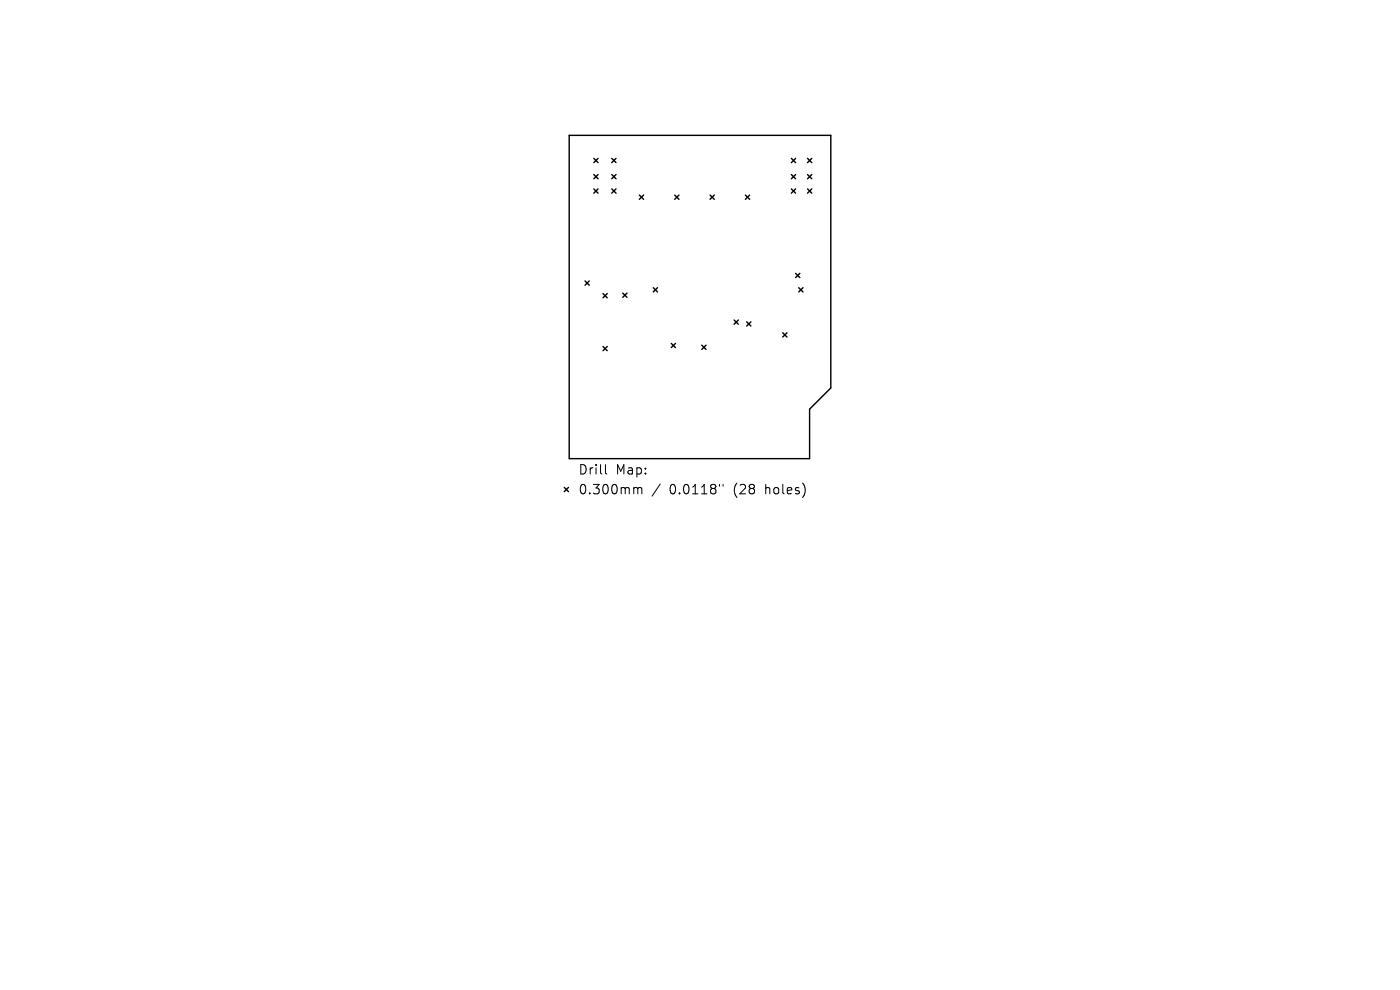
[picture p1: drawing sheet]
<svg xmlns="http://www.w3.org/2000/svg" width="297mm" height="210mm" viewBox="0 0 297 210" stroke-linecap="round" stroke-linejoin="round" font-family="sans-serif">
<defs><g id="words">
<g font-size="2.8">
<text x="122.6" y="100.9">Drill</text>
<text x="130.6" y="100.9">Map:</text>
<text x="122.6" y="105.1">0.300mm</text>
<text x="142" y="105.1">0.0118&quot;</text>
<text x="155.8" y="105.1">(28</text>
<text x="162.6" y="105.1">holes)</text>
</g>
</g></defs>
<g fill="none" stroke="#000" stroke-width=".3">
<path d="M120.8 28.7h55.5v53.6l-4.5 4.5v10.5h-51zM126 33.6l.9 .9M126 37l.9 .9M126.9 33.6l-.9 .9M126.9 37l-.9 .9M129.8 33.6l.9 .9M129.8 37l.9 .9M130.7 33.6l-.9 .9M130.7 37l-.9 .9M167.9 33.6l.9 .9M167.9 37l.9 .9M168.8 33.6l-.9 .9"/>
<path d="M168.8 37l-.9 .9M171.3 33.6l.9 .9M171.3 37l.9 .9M172.2 33.6l-.9 .9M172.2 37l-.9 .9M124.1 59.6l.9 .9M125 59.6l-.9 .9M126 40.1l.9 .9M126.9 40.1l-.9 .9M129.8 40.1l.9 .9M130.7 40.1l-.9 .9M135.6 41.4l.9 .9"/>
<path d="M136.5 41.4l-.9 .9M143.1 41.4l.9 .9M144 41.4l-.9 .9M150.6 41.4l.9 .9M151.5 41.4l-.9 .9M158.1 41.4l.9 .9M159 41.4l-.9 .9M167.9 40.1l.9 .9M168.8 40.1l-.9 .9M168.8 58l.9 .9M169.7 58l-.9 .9M171.3 40.1l.9 .9"/>
<path d="M172.2 40.1l-.9 .9M127.9 62.3l.9 .9M127.9 73.5l.9 .9M128.8 62.3l-.9 .9M128.8 73.5l-.9 .9M132.1 62.2l.9 .9M133 62.2l-.9 .9M138.6 61l.9 .9M139.5 61l-.9 .9M142.4 72.8l.9 .9M143.3 72.8l-.9 .9M148.9 73.2l.9 .9"/>
<path d="M149.8 73.2l-.9 .9M155.7 67.9l.9 .9M156.6 67.9l-.9 .9M158.4 68.3l.9 .9M159.3 68.3l-.9 .9M166.1 70.6l.9 .9M167 70.6l-.9 .9M169.5 61l.9 .9M170.4 61l-.9 .9M119.7 103.4l.9 .9M120.6 103.4l-.9 .9"/>
</g>
<path d="M128.4 98.6v1.7l.3 .3M134.7 103.4h.3l.3 .3M135.3 103.7l.3-.3 .5 .1 .1 1.3M135.3 103.7v1.1M140.1 102.7l-1.7 2.5M152.6 102.8v.3M153.4 102.8v.3" fill="none" stroke="#000" stroke-width=".21"/>
<use href="#words"/>
</svg>
